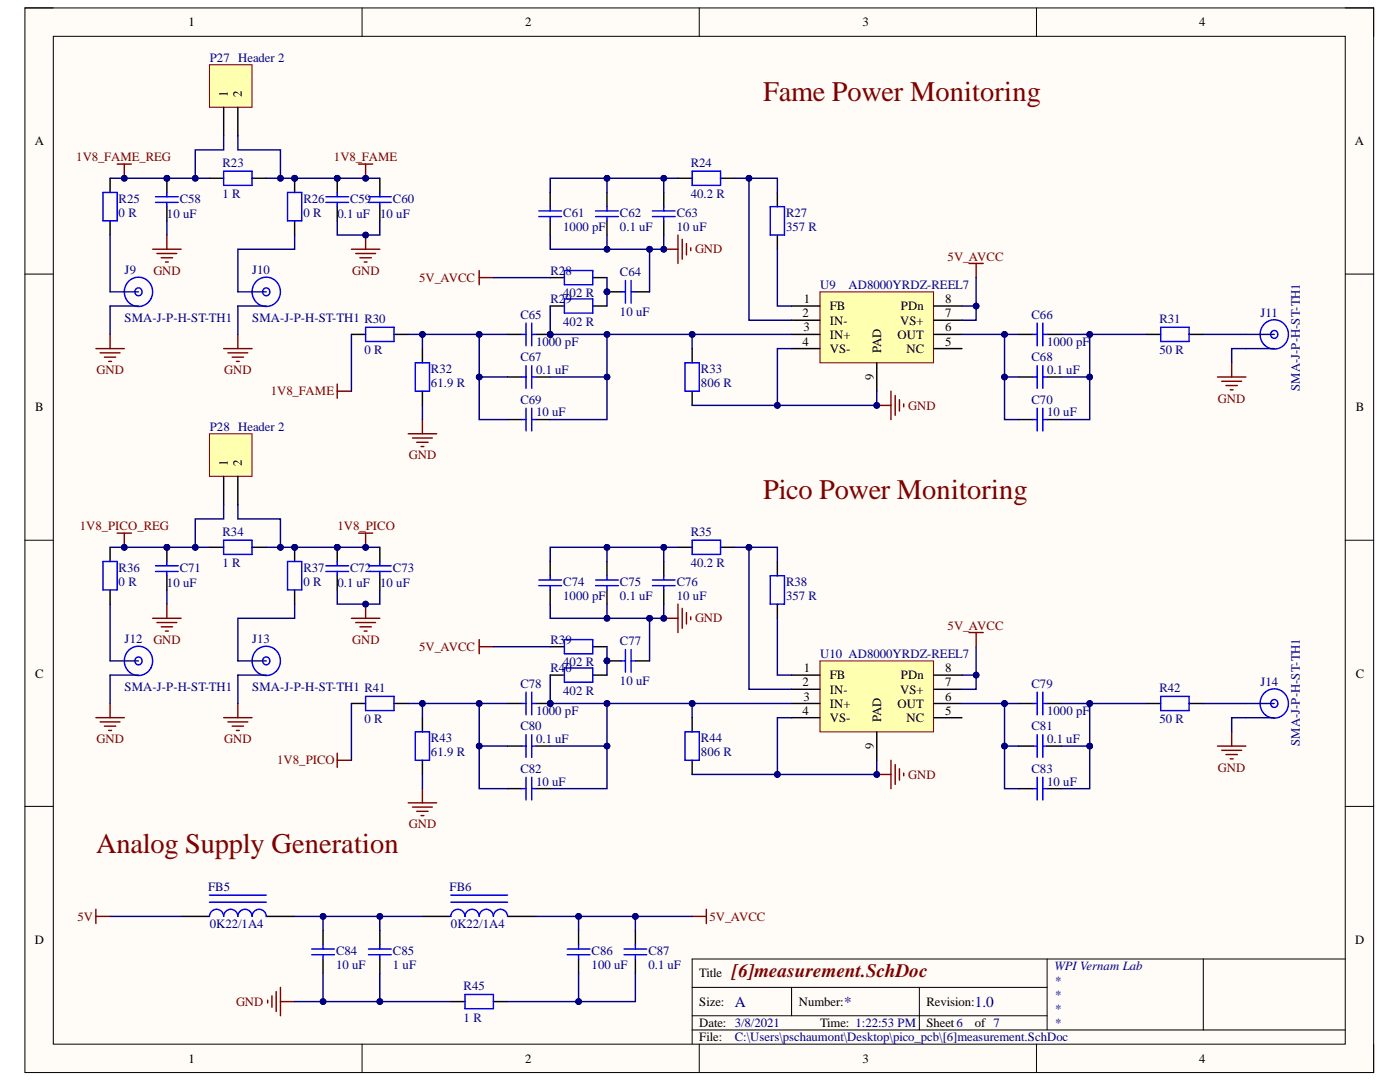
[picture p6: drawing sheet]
<svg xmlns="http://www.w3.org/2000/svg" width="279mm" height="216mm" viewBox="0 0 279 216" stroke-linecap="round" stroke-linejoin="round" font-family="sans-serif">
<defs><g id="words">
<g font-size="5.7" fill="#800000">
<text x="152.3" y="20.2">Fame Power Monitoring</text>
<text x="152.3" y="99.5">Pico Power Monitoring</text>
<text x="19.2" y="170.3">Analog Supply Generation</text>
</g>
<text font-size="3.8" fill="#800000" x="146.1" y="195">[6]measurement.SchDoc</text>
<g font-size="3" fill="#000080">
<text x="146.7" y="200.9">A</text>
<text x="168.5" y="200.9">*</text>
<text x="194.5" y="200.9">1.0</text>
</g>
<g font-size="2.5">
<text x="37.6" y="5.2">1</text>
<text x="104.8" y="5.2">2</text>
<text x="172.1" y="5.2">3</text>
<text x="239.3" y="5.2">4</text>
<text x="45.5" y="19.4" transform="rotate(-90 45.5 19.4)">1</text>
<text x="48.3" y="19.4" transform="rotate(-90 48.3 19.4)">2</text>
<text x="6.9" y="29">A</text>
<text x="270.4" y="29">A</text>
<text x="160.2" y="63.3">2</text>
<text x="160.4" y="60.4">1</text>
<text x="165.6" y="61.9">FB</text>
<text x="165.6" y="64.8">IN-</text>
<text x="179.6" y="64.8">VS+</text>
<text x="179.8" y="61.9">PDn</text>
<text x="188.6" y="63.3">7</text>
<text x="188.6" y="60.4">8</text>
<text x="160.2" y="69">4</text>
<text x="160.4" y="66.1">3</text>
<text x="165.6" y="67.6">IN+</text>
<text x="165.6" y="70.4">VS-</text>
<text x="175.8" y="70.4" transform="rotate(-90 175.8 70.4)">PAD</text>
<text x="179.1" y="67.6">OUT</text>
<text x="180.9" y="70.4">NC</text>
<text x="188.6" y="69">5</text>
<text x="188.6" y="66.1">6</text>
<text x="174.4" y="75.8" transform="rotate(-90 174.4 75.8)">9</text>
<text x="7" y="82.1">B</text>
<text x="270.6" y="82.1">B</text>
<text x="45.5" y="93.1" transform="rotate(-90 45.5 93.1)">1</text>
<text x="48.3" y="93.1" transform="rotate(-90 48.3 93.1)">2</text>
<text x="7" y="135.2">C</text>
<text x="160.2" y="137">2</text>
<text x="160.4" y="134.2">1</text>
<text x="165.6" y="135.5">FB</text>
<text x="179.8" y="135.5">PDn</text>
<text x="188.6" y="137">7</text>
<text x="188.6" y="134.2">8</text>
<text x="270.6" y="135.2">C</text>
<text x="160.2" y="142.6">4</text>
<text x="160.4" y="139.8">3</text>
<text x="165.6" y="138.4">IN-</text>
<text x="165.6" y="141.2">IN+</text>
<text x="179.1" y="141.2">OUT</text>
<text x="179.6" y="138.4">VS+</text>
<text x="188.6" y="142.6">5</text>
<text x="188.6" y="139.8">6</text>
<text x="165.6" y="144.1">VS-</text>
<text x="174.4" y="149.5" transform="rotate(-90 174.4 149.5)">9</text>
<text x="175.8" y="144.1" transform="rotate(-90 175.8 144.1)">PAD</text>
<text x="180.9" y="144.1">NC</text>
<text x="6.9" y="188.3">D</text>
<text x="270.5" y="188.3">D</text>
<text x="139.5" y="195">Title</text>
<text x="139.5" y="200.7">Size:</text>
<text x="159.4" y="200.7">Number:</text>
<text x="184.9" y="200.7">Revision:</text>
<text x="139.5" y="204.9">Date: 3/8/2021</text>
<text x="139.5" y="207.8">File:</text>
<text x="163.7" y="204.9">Time: 1:22:53 PM</text>
<text x="184.9" y="204.9">Sheet6</text>
<text x="194.5" y="204.9">of 7</text>
<text x="37.6" y="212">1</text>
<text x="104.8" y="212">2</text>
<text x="172.1" y="212">3</text>
<text x="239.3" y="212">4</text>
</g>
<g font-size="2.5" fill="#000080">
<text x="41.9" y="12.3">P27 Header 2</text>
<text x="44.4" y="33.3">R23</text>
<text x="137.9" y="33.3">R24</text>
<text x="23.7" y="40.4">R25</text>
<text x="35.9" y="40.4">C58</text>
<text x="44.4" y="39.6">1 R</text>
<text x="60.6" y="40.4">R26</text>
<text x="69.9" y="40.4">C59</text>
<text x="78.4" y="40.4">C60</text>
<text x="137.9" y="39.6">40.2 R</text>
<text x="23.7" y="43.2">0 R</text>
<text x="33.3" y="43.5">10 uF</text>
<text x="60.6" y="43.2">0 R</text>
<text x="67.3" y="43.5">0.1 uF</text>
<text x="75.9" y="43.5">10 uF</text>
<text x="112.4" y="46.1">1000 pF</text>
<text x="112.4" y="43.2">C61</text>
<text x="123.7" y="46.1">0.1 uF</text>
<text x="123.7" y="43.2">C62</text>
<text x="135.1" y="46.1">10 uF</text>
<text x="135.1" y="43.2">C63</text>
<text x="156.9" y="46.1">357 R</text>
<text x="156.9" y="43.2">R27</text>
<text x="24.9" y="54.7">J9</text>
<text x="50.3" y="54.7">J10</text>
<text x="109.9" y="54.8">R28</text>
<text x="112.4" y="59.3">402 R</text>
<text x="123.7" y="55.1">C64</text>
<text x="163.7" y="57.7">U9</text>
<text x="169.3" y="57.7">AD8000YRDZ-REEL7</text>
<text x="24.9" y="64.2">SMA-J-P-H-ST-TH1</text>
<text x="50.3" y="64.2">SMA-J-P-H-ST-TH1 R30</text>
<text x="103.9" y="63.6">C65</text>
<text x="109.9" y="60.4">R29</text>
<text x="112.4" y="65">402 R</text>
<text x="123.7" y="63.1">10 uF</text>
<text x="205.9" y="63.6">C66</text>
<text x="231.4" y="64.4">R31</text>
<text x="251.5" y="63.2">J11</text>
<text x="72.7" y="70.7">0 R</text>
<text x="107" y="69">1000 pF</text>
<text x="209" y="69">1000 pF</text>
<text x="231.4" y="70.7">50 R</text>
<text x="86" y="77.2">61.9 R</text>
<text x="86" y="74.4">R32</text>
<text x="103.9" y="72.1">C67</text>
<text x="107" y="74.7">0.1 uF</text>
<text x="139.9" y="77.2">806 R</text>
<text x="139.9" y="74.4">R33</text>
<text x="205.9" y="72.1">C68</text>
<text x="209" y="74.7">0.1 uF</text>
<text x="103.9" y="80.6">C69</text>
<text x="107" y="83.1">10 uF</text>
<text x="205.9" y="80.6">C70</text>
<text x="209" y="83.1">10 uF</text>
<text x="259.4" y="78" transform="rotate(-90 259.4 78)">SMA-J-P-H-ST-TH1</text>
<text x="41.9" y="86">P28 Header 2</text>
<text x="44.4" y="106.9">R34</text>
<text x="137.9" y="106.9">R35</text>
<text x="44.4" y="113.2">1 R</text>
<text x="137.9" y="113.2">40.2 R</text>
<text x="23.7" y="116.8">0 R</text>
<text x="23.7" y="114.1">R36</text>
<text x="33.3" y="117.2">10 uF</text>
<text x="35.9" y="114.1">C71</text>
<text x="60.6" y="116.8">0 R</text>
<text x="60.6" y="114.1">R37</text>
<text x="67.3" y="117.2">0.1 uF</text>
<text x="69.9" y="114.1">C72</text>
<text x="75.9" y="117.2">10 uF</text>
<text x="78.4" y="114.1">C73</text>
<text x="112.4" y="119.7">1000 pF</text>
<text x="112.4" y="116.8">C74</text>
<text x="123.7" y="119.7">0.1 uF</text>
<text x="123.7" y="116.8">C75</text>
<text x="135.1" y="119.7">10 uF</text>
<text x="135.1" y="116.8">C76</text>
<text x="156.9" y="119.7">357 R</text>
<text x="156.9" y="116.8">R38</text>
<text x="24.9" y="128.3">J12</text>
<text x="50.3" y="128.3">J13</text>
<text x="109.9" y="128.5">R39</text>
<text x="123.7" y="128.8">C77</text>
<text x="163.7" y="131.3">U10 AD8000YRDZ-REEL7</text>
<text x="24.9" y="137.8">SMA-J-P-H-ST-TH1</text>
<text x="50.3" y="137.8">SMA-J-P-H-ST-TH1 R41</text>
<text x="103.9" y="137.2">C78</text>
<text x="109.9" y="134.2">R40</text>
<text x="112.4" y="133">402 R</text>
<text x="123.7" y="136.7">10 uF</text>
<text x="205.9" y="137.2">C79</text>
<text x="251.5" y="136.9">J14</text>
<text x="107" y="142.6">1000 pF</text>
<text x="112.4" y="138.7">402 R</text>
<text x="209" y="142.6">1000 pF</text>
<text x="231.4" y="138.1">R42</text>
<text x="72.7" y="144.3">0 R</text>
<text x="86" y="148">R43</text>
<text x="103.9" y="145.8">C80</text>
<text x="107" y="148.3">0.1 uF</text>
<text x="139.9" y="148">R44</text>
<text x="205.9" y="145.8">C81</text>
<text x="209" y="148.3">0.1 uF</text>
<text x="231.4" y="144.3">50 R</text>
<text x="259.4" y="148.9" transform="rotate(-90 259.4 148.9)">SMA-J-P-H-ST-TH1</text>
<text x="86" y="150.8">61.9 R</text>
<text x="103.9" y="154.2">C82</text>
<text x="139.9" y="150.8">806 R</text>
<text x="205.9" y="154.2">C83</text>
<text x="107" y="156.8">10 uF</text>
<text x="209" y="156.8">10 uF</text>
<text x="41.5" y="177.7">FB5</text>
<text x="89.7" y="177.7">FB6</text>
<text x="41.9" y="185.2">0K22/1A4</text>
<text x="90" y="185.2">0K22/1A4</text>
<text x="67.1" y="190.5">C84</text>
<text x="78.4" y="190.5">C85</text>
<text x="118.1" y="190.5">C86</text>
<text x="129.4" y="190.5">C87</text>
<text x="67.1" y="193.4">10 uF</text>
<text x="78.4" y="193.4">1 uF</text>
<text x="92.5" y="197.6">R45</text>
<text x="118.1" y="193.4">100 uF</text>
<text x="129.4" y="193.4">0.1 uF</text>
<text x="210.4" y="193.6">WPI Vernam Lab</text>
<text x="210.4" y="196.5">*</text>
<text x="92.5" y="203.8">1 R</text>
<text x="210.4" y="199.3">*</text>
<text x="210.4" y="202.1">*</text>
<text x="146.7" y="207.8">C:\Users\pschaumont\Desktop\pico_pcb\[6]measurement.SchDoc</text>
<text x="210.4" y="204.9">*</text>
</g>
<g font-size="2.5" fill="#800000">
<text x="15.2" y="32.1">1V8_FAME_REG</text>
<text x="66.6" y="32.1">1V8_FAME</text>
<text x="138.7" y="50.6">GND</text>
<text x="189.1" y="52">5V_AVCC</text>
<text x="30.6" y="54.8">GND</text>
<text x="70.3" y="54.8">GND</text>
<text x="83.6" y="56.2">5V_AVCC</text>
<text x="19.3" y="74.7">GND</text>
<text x="44.7" y="74.7">GND</text>
<text x="54" y="78.9">1V8_FAME</text>
<text x="181.2" y="81.8">GND</text>
<text x="243.1" y="80.3">GND</text>
<text x="81.6" y="91.6">GND</text>
<text x="15.9" y="105.8">1V8_PICO_REG</text>
<text x="67.3" y="105.8">1V8_PICO</text>
<text x="138.7" y="124.2">GND</text>
<text x="189.1" y="125.6">5V_AVCC</text>
<text x="30.6" y="128.5">GND</text>
<text x="70.3" y="128.5">GND</text>
<text x="83.6" y="129.9">5V_AVCC</text>
<text x="19.3" y="148.3">GND</text>
<text x="44.7" y="148.3">GND</text>
<text x="55.3" y="152.5">1V8_PICO</text>
<text x="181.2" y="155.4">GND</text>
<text x="243.1" y="154">GND</text>
<text x="81.6" y="165.3">GND</text>
<text x="15.5" y="183.7">5V</text>
<text x="141.6" y="183.7">5V_AVCC</text>
<text x="47.1" y="200.7">GND</text>
</g>
</g></defs>
<path d="M5 1.6h269.1v212.4h-269.1z" fill-rule="evenodd" fill="#fffcf8"/>
<path d="M5 1.6h269.1v212.4h-269.1z" fill="none" stroke="#000" stroke-width=".2"/>
<path d="M10.6 7.2h257.9v201.2h-257.9z" fill-rule="evenodd" fill="#fffcf8"/>
<g fill="none" stroke="#000" stroke-width=".2">
<path d="M5 1.6h5.6M10.6 7.2h257.9v201.2h-257.9zM72.3 1.6v5.6M139.5 1.6v5.6M206.9 1.6v5.6M268.5 1.6h5.6v5.6M5 54.7h5.6M268.5 54.7h5.6M5 107.8h5.6M268.5 107.8h5.6M5 160.9h5.6M268.5 160.9h5.6"/>
<path d="M138.1 197h70.9M158 197v5.7M183.5 197v8.5M209 191.4v14.1M240.1 191.4v14.1M268.5 191.4h-130.4v17M72.3 208.4v5.6M138.1 205.5h130.4M138.1 202.7h70.9M139.5 208.4v5.6M206.9 208.4v5.6M274.1 208.4v5.6"/>
</g>
<path d="M163.6 58.2h22.7v14.2h-22.7z" fill-rule="evenodd" fill="#ffffb0"/>
<path d="M163.6 58.2h22.7v14.2h-22.7z" fill="none" stroke="#800000" stroke-width=".2"/>
<g fill="none" stroke="#000" stroke-width=".29">
<path d="M41.8 35.6h2.8M50.3 35.6h2.8M109.8 38.4v2.8M121.1 38.4v2.8M132.5 38.4v2.8M135.3 35.6h2.8M143.8 35.6h2.8M155.1 38.4v2.8M109.8 55.4h2.8M109.8 44.1v2.8M118.3 55.4h2.8M121.1 44.1v2.8"/>
<path d="M132.5 44.1v2.8M155.1 46.9v2.8M84.3 69.6v2.8M84.3 78.1v2.8M109.8 61.1h2.8M118.3 61.1h2.8M138.1 69.6v2.8M138.1 78.1v2.8M158 61.1h5.6M158 63.9h5.6M158 66.7h5.6M158 69.6h5.6"/>
<path d="M175 72.4v5.7M186.3 61.1h5.7M186.3 63.9h5.7M186.3 66.7h5.7M186.3 69.6h5.7M36.1 182.9h5.7M53.1 182.9h5.7M64.5 185.7v2.8M64.5 191.4v2.8M75.8 185.7v2.8M75.8 191.4v2.8M84.3 182.9h5.7"/>
<path d="M90 199.9h2.8M98.5 199.9h2.8M101.3 182.9h5.7M115.5 185.7v2.8M115.5 191.4v2.8M126.8 185.7v2.8M126.8 191.4v2.8"/>
</g>
<g fill="none" stroke="#00f" stroke-width=".29">
<path d="M44.6 34.2h5.7v2.8h-5.7zM138.1 34.2h5.7v2.8h-5.7zM107.5 42.1h4.6M107.5 43.2h4.6M109.8 41.2v.9M109.8 43.2v.9M112.6 54h5.7v2.8h-5.7zM112.6 59.6h5.7v2.9h-5.7zM118.9 42.1h4.5M118.9 43.2h4.5M121.1 41.2v.9M121.1 43.2v.9"/>
<path d="M130.2 42.1h4.5M130.2 43.2h4.5M132.5 41.2v.9M132.5 43.2v.9M153.7 41.2h2.9v5.7h-2.9zM82.9 72.4h2.8v5.7h-2.8zM136.7 72.4h2.8v5.7h-2.8zM41.8 178.6h11.3M90 178.6h11.3M41.8 182.9a1.42 1.42 0 0 1 1.4-1.5 1.42 1.42 0 0 1 1.4 1.5 1.42 1.42 0 0 1 1.5-1.5 1.42 1.42 0 0 1 1.4 1.5 1.42 1.42 0 0 1 1.4-1.5 1.42 1.42 0 0 1 1.4 1.5 1.42 1.42 0 0 1 1.4-1.5 1.42 1.42 0 0 1 1.4 1.5M41.8 180h11.3M62.2 189.4h4.5"/>
<path d="M62.2 190.5h4.5M64.5 188.5v.9M64.5 190.5v.9M73.5 189.4h4.6M73.5 190.5h4.6M75.8 188.5v.9M75.8 190.5v.9M90 182.9a1.42 1.42 0 0 1 1.4-1.5 1.42 1.42 0 0 1 1.4 1.5 1.42 1.42 0 0 1 1.4-1.5 1.42 1.42 0 0 1 1.4 1.5 1.42 1.42 0 0 1 1.5-1.5 1.42 1.42 0 0 1 1.4 1.5 1.42 1.42 0 0 1 1.4-1.5 1.42 1.42 0 0 1 1.4 1.5M90 180h11.3M92.8 198.4h5.7v2.9h-5.7zM113.2 189.4h4.5M113.2 190.5h4.5"/>
<path d="M115.5 188.5v.9M115.5 190.5v.9M124.5 189.4h4.6M124.5 190.5h4.6M126.8 188.5v.9M126.8 190.5v.9"/>
</g>
<g fill="none" stroke="#800000" stroke-width=".29">
<path d="M132.5 49.7h2.8M135.3 46.9v5.7M136.2 47.8v3.9M137 48.6v2.3M137.9 49.5v.5M19.1 181.4v2.9M19.1 182.9h2.9M53.4 199.6v.5M54.3 198.7v2.3M55.1 197.9v3.9M56 197v5.7M56 199.9h2.8"/>
<path d="M138.1 182.9h2.9M141 181.4v2.9"/>
</g>
<circle cx="132.5" cy="49.7" r=".57" fill="#000080"/>
<circle cx="132.5" cy="49.7" r=".57" fill="none" stroke="#000080" stroke-width=".2"/>
<path d="M177.8 78.1v5.6M178.7 78.9v4M179.5 79.8v2.2M175 80.9h2.8M180.4 80.6v.6" fill="none" stroke="#800000" stroke-width=".29"/>
<circle cx="175" cy="80.9" r=".57" fill="#000080"/>
<circle cx="175" cy="80.9" r=".57" fill="none" stroke="#000080" stroke-width=".2"/>
<circle cx="121.1" cy="58.2" r=".57" fill="#000080"/>
<circle cx="121.1" cy="58.2" r=".57" fill="none" stroke="#000080" stroke-width=".2"/>
<path d="M121.1 58.2h2.9M126.8 58.2h2.8" fill="none" stroke="#000" stroke-width=".29"/>
<circle cx="121.1" cy="58.2" r=".57" fill="#000080"/>
<circle cx="121.1" cy="58.2" r=".57" fill="none" stroke="#000080" stroke-width=".2"/>
<path d="M124 58.2h.8M124.8 56v4.5M126 56v4.5M126 58.2h.8" fill="none" stroke="#00f" stroke-width=".29"/>
<circle cx="109.8" cy="66.7" r=".57" fill="#000080"/>
<circle cx="109.8" cy="66.7" r=".57" fill="none" stroke="#000080" stroke-width=".2"/>
<path d="M107 66.7h2.8" fill="none" stroke="#000" stroke-width=".29"/>
<circle cx="109.8" cy="66.7" r=".57" fill="#000080"/>
<circle cx="109.8" cy="66.7" r=".57" fill="none" stroke="#000080" stroke-width=".2"/>
<g fill="none" stroke="#000" stroke-width=".29">
<path d="M70.1 66.7h2.9M78.6 66.7h2.9M101.3 66.7h2.8M101.3 75.2h2.8M107 75.2h2.8M203.3 66.7h2.8M203.3 75.2h2.8M209 66.7h2.8M209 75.2h2.8M228.8 66.7h2.8M237.3 66.7h2.8M101.3 83.7h2.8"/>
<path d="M107 83.7h2.8M203.3 83.7h2.8M209 83.7h2.8"/>
</g>
<g fill="none" stroke="#00f" stroke-width=".29">
<path d="M73 65.3h5.6v2.8h-5.6zM104.1 66.7h.9M104.1 75.2h.9M105 64.5v4.5M105 73v4.5M106.1 64.5v4.5M106.1 73v4.5M106.1 66.7h.9M106.1 75.2h.9M206.1 66.7h.9M206.1 75.2h.9M207 64.5v4.5"/>
<path d="M207 73v4.5M208.1 66.7h.9M208.1 75.2h.9M208.1 64.5v4.5M208.1 73v4.5M231.6 65.3h5.7v2.8h-5.7zM104.1 83.7h.9M105 81.5v4.5M106.1 81.5v4.5M106.1 83.7h.9M206.1 83.7h.9M207 81.5v4.5"/>
<path d="M208.1 83.7h.9M208.1 81.5v4.5"/>
</g>
<path d="M193.4 52.6h2.8M194.8 52.6v2.8M67.3 76.6v2.9M67.3 78.1h2.8M81.5 86.6h5.6M82.3 87.4h4M83.2 88.3h2.2M84 89.1h.6M84.3 83.7v2.9" fill="none" stroke="#800000" stroke-width=".29"/>
<path d="M41.8 12.9h8.5v8.5h-8.5z" fill-rule="evenodd" fill="#ffffb0"/>
<path d="M41.8 12.9h8.5v8.5h-8.5z" fill="none" stroke="#800000" stroke-width=".2"/>
<path d="M44.6 21.4v5.7M47.5 21.4v5.7" fill="none" stroke="#000" stroke-width=".29"/>
<circle cx="67.3" cy="35.6" r=".57" fill="#000080"/>
<circle cx="67.3" cy="35.6" r=".57" fill="none" stroke="#000080" stroke-width=".2"/>
<path d="M67.3 35.6v2.8" fill="none" stroke="#000" stroke-width=".29"/>
<circle cx="67.3" cy="35.6" r=".57" fill="#000080"/>
<circle cx="67.3" cy="35.6" r=".57" fill="none" stroke="#000080" stroke-width=".2"/>
<path d="M75.8 35.6v2.8M67.3 41.2v2.9M75.8 41.2v2.9" fill="none" stroke="#000" stroke-width=".29"/>
<path d="M65 39.3h4.6M67.3 38.4v.9M73.5 39.3h4.6M75.8 38.4v.9M65 40.4h4.6M67.3 40.4v.8M73.5 40.4h4.6M75.8 40.4v.8" fill="none" stroke="#00f" stroke-width=".29"/>
<path d="M95.6 54v2.8M95.6 55.4h2.9" fill="none" stroke="#800000" stroke-width=".29"/>
<circle cx="58.8" cy="35.6" r=".57" fill="#000080"/>
<circle cx="58.8" cy="35.6" r=".57" fill="none" stroke="#000080" stroke-width=".2"/>
<path d="M58.8 35.6v2.8" fill="none" stroke="#000" stroke-width=".29"/>
<circle cx="58.8" cy="35.6" r=".57" fill="#000080"/>
<circle cx="58.8" cy="35.6" r=".57" fill="none" stroke="#000080" stroke-width=".2"/>
<path d="M58.8 44.1v2.8" fill="none" stroke="#000" stroke-width=".29"/>
<path d="M57.4 38.4h2.8v5.7h-2.8z" fill="none" stroke="#00f" stroke-width=".29"/>
<path d="M70.1 49.7h5.7M71 50.6h3.9M71.8 51.4h2.3M72.7 52.3h.6M73 46.9v2.8" fill="none" stroke="#800000" stroke-width=".29"/>
<circle cx="73" cy="46.9" r=".57" fill="#000080"/>
<circle cx="73" cy="46.9" r=".57" fill="none" stroke="#000080" stroke-width=".2"/>
<circle cx="33.3" cy="35.6" r=".57" fill="#000080"/>
<circle cx="33.3" cy="35.6" r=".57" fill="none" stroke="#000080" stroke-width=".2"/>
<path d="M33.3 35.6v2.8" fill="none" stroke="#000" stroke-width=".29"/>
<circle cx="33.3" cy="35.6" r=".57" fill="#000080"/>
<circle cx="33.3" cy="35.6" r=".57" fill="none" stroke="#000080" stroke-width=".2"/>
<path d="M22 35.6v2.8M22 44.1v2.8M33.3 41.2v2.9" fill="none" stroke="#000" stroke-width=".29"/>
<path d="M20.6 38.4h2.8v5.7h-2.8zM31 39.3h4.6M33.3 38.4v.9M28.3 58.5a.76 .76 0 0 0-.5-1 .76 .76 0 0 0-1 .6 .76 .76 0 0 0 .6 .9 .7 .7 0 0 0 .9-.4M30.1 59.7a2.89 2.89 0 0 0-.9-3.9 2.89 2.89 0 0 0-3.9 .7 2.89 2.89 0 0 0 .4 3.9 2.77 2.77 0 0 0 4.4-.7M31 40.4h4.6M33.3 40.4v.8M53.8 58.5a.76 .76 0 0 0-.5-1 .76 .76 0 0 0-.9 .6 .76 .76 0 0 0 .5 .9 .7 .7 0 0 0 .9-.4M55.6 59.7a2.88 2.88 0 0 0-.9-3.9 2.88 2.88 0 0 0-3.9 .7 2.88 2.88 0 0 0 .4 3.9 2.77 2.77 0 0 0 4.4-.7" fill="none" stroke="#00f" stroke-width=".29"/>
<g fill="none" stroke="#800000" stroke-width=".29">
<path d="M71.6 32.7h2.8M73 32.7v2.9M30.5 49.7h5.6M31.3 50.6h4M32.2 51.4h2.2M33 52.3h.6M33.3 46.9v2.8M19.1 69.6h5.7M20 70.4h4M20.8 71.3h2.3M21.7 72.1h.6M22 66.7v2.9"/>
<path d="M44.6 69.6h5.7M45.5 70.4h4M46.3 71.3h2.3M47.2 72.1h.6M47.5 66.7v2.9"/>
</g>
<path d="M22 58.2h5.6M47.5 58.2h5.6M22 61.1h5.6M47.5 61.1h5.6" fill="none" stroke="#11037f" stroke-width=".29"/>
<circle cx="73" cy="35.6" r=".57" fill="#000080"/>
<circle cx="73" cy="35.6" r=".57" fill="none" stroke="#000080" stroke-width=".2"/>
<path d="M23.4 32.7h2.8M24.8 32.7v2.9" fill="none" stroke="#800000" stroke-width=".29"/>
<circle cx="24.8" cy="35.6" r=".57" fill="#000080"/>
<circle cx="24.8" cy="35.6" r=".57" fill="none" stroke="#000080" stroke-width=".2"/>
<path d="M255 66.9a.76 .76 0 0 0-.5-.9 .76 .76 0 0 0-1 .6 .76 .76 0 0 0 .6 .9 .71 .71 0 0 0 .9-.4M256.8 68.2a2.89 2.89 0 0 0-.9-3.9 2.89 2.89 0 0 0-3.9 .7 2.89 2.89 0 0 0 .4 3.9 2.78 2.78 0 0 0 4.3-.7" fill="none" stroke="#00f" stroke-width=".29"/>
<path d="M248.6 66.7h5.7M248.6 69.6h5.7" fill="none" stroke="#11037f" stroke-width=".29"/>
<path d="M243 75.2h5.6M243.8 76.1h4M244.7 76.9h2.2M245.5 77.8h.6M245.8 72.4v2.8" fill="none" stroke="#800000" stroke-width=".29"/>
<path d="M163.6 131.9h22.7v14.1h-22.7z" fill-rule="evenodd" fill="#ffffb0"/>
<path d="M163.6 131.9h22.7v14.1h-22.7z" fill="none" stroke="#800000" stroke-width=".2"/>
<g fill="none" stroke="#000" stroke-width=".29">
<path d="M41.8 109.2h2.8M50.3 109.2h2.8M109.8 112v2.9M109.8 117.7v2.8M121.1 112v2.9M121.1 117.7v2.8M132.5 112v2.9M132.5 117.7v2.8M135.3 109.2h2.8M143.8 109.2h2.8M155.1 112v2.9M109.8 134.7h2.8"/>
<path d="M109.8 129h2.8M118.3 134.7h2.8M118.3 129h2.8M155.1 120.5v2.9M158 134.7h5.6M158 137.5h5.6M186.3 134.7h5.7M186.3 137.5h5.7M84.3 143.2v2.8M84.3 151.7v2.8M138.1 143.2v2.8M138.1 151.7v2.8"/>
<path d="M158 140.4h5.6M158 143.2h5.6M175 146v5.7M186.3 143.2h5.7M186.3 140.4h5.7"/>
</g>
<g fill="none" stroke="#00f" stroke-width=".29">
<path d="M44.6 107.8h5.7v2.8h-5.7zM107.5 115.7h4.6M107.5 116.9h4.6M109.8 114.9v.8M109.8 116.9v.8M118.9 115.7h4.5M118.9 116.9h4.5M121.1 114.9v.8M121.1 116.9v.8M130.2 115.7h4.5M130.2 116.9h4.5M132.5 114.9v.8"/>
<path d="M132.5 116.9v.8M138.1 107.8h5.7v2.8h-5.7zM153.7 114.9h2.9v5.6h-2.9zM112.6 127.6h5.7v2.9h-5.7zM112.6 133.3h5.7v2.8h-5.7zM82.9 146h2.8v5.7h-2.8zM136.7 146h2.8v5.7h-2.8z"/>
</g>
<path d="M132.5 123.4h2.8M135.3 120.5v5.7M136.2 121.4v4M137 122.2v2.3M137.9 123.1v.6" fill="none" stroke="#800000" stroke-width=".29"/>
<circle cx="132.5" cy="123.4" r=".57" fill="#000080"/>
<circle cx="132.5" cy="123.4" r=".57" fill="none" stroke="#000080" stroke-width=".2"/>
<path d="M175 154.5h2.8M177.8 151.7v5.7M178.7 152.6v3.9M179.5 153.4v2.3M180.4 154.3v.5" fill="none" stroke="#800000" stroke-width=".29"/>
<circle cx="175" cy="154.5" r=".57" fill="#000080"/>
<circle cx="175" cy="154.5" r=".57" fill="none" stroke="#000080" stroke-width=".2"/>
<circle cx="121.1" cy="131.9" r=".57" fill="#000080"/>
<circle cx="121.1" cy="131.9" r=".57" fill="none" stroke="#000080" stroke-width=".2"/>
<path d="M121.1 131.9h2.9M126.8 131.9h2.8" fill="none" stroke="#000" stroke-width=".29"/>
<circle cx="121.1" cy="131.9" r=".57" fill="#000080"/>
<circle cx="121.1" cy="131.9" r=".57" fill="none" stroke="#000080" stroke-width=".2"/>
<path d="M124 131.9h.8M124.8 129.6v4.5M126 129.6v4.5M126 131.9h.8" fill="none" stroke="#00f" stroke-width=".29"/>
<circle cx="109.8" cy="140.4" r=".57" fill="#000080"/>
<circle cx="109.8" cy="140.4" r=".57" fill="none" stroke="#000080" stroke-width=".2"/>
<path d="M107 140.4h2.8" fill="none" stroke="#000" stroke-width=".29"/>
<circle cx="109.8" cy="140.4" r=".57" fill="#000080"/>
<circle cx="109.8" cy="140.4" r=".57" fill="none" stroke="#000080" stroke-width=".2"/>
<g fill="none" stroke="#000" stroke-width=".29">
<path d="M70.1 140.4h2.9M78.6 140.4h2.9M101.3 140.4h2.8M101.3 148.9h2.8M101.3 157.4h2.8M107 148.9h2.8M107 157.4h2.8M203.3 148.9h2.8M203.3 157.4h2.8M203.3 140.4h2.8M209 148.9h2.8M209 157.4h2.8"/>
<path d="M209 140.4h2.8M228.8 140.4h2.8M237.3 140.4h2.8"/>
</g>
<g fill="none" stroke="#00f" stroke-width=".29">
<path d="M73 139h5.6v2.8h-5.6zM105 138.1v4.5M106.1 138.1v4.5M207 138.1v4.5M208.1 138.1v4.5M231.6 139h5.7v2.8h-5.7zM104.1 140.4h.9M104.1 148.9h.9M104.1 157.4h.9M105 146.6v4.5M105 155.1v4.5M106.1 146.6v4.5"/>
<path d="M106.1 155.1v4.5M106.1 140.4h.9M106.1 148.9h.9M106.1 157.4h.9M206.1 148.9h.9M206.1 157.4h.9M206.1 140.4h.9M207 146.6v4.5M207 155.1v4.5M208.1 148.9h.9M208.1 157.4h.9M208.1 146.6v4.5"/>
<path d="M208.1 155.1v4.5M208.1 140.4h.9"/>
</g>
<path d="M193.4 126.2h2.8M194.8 126.2v2.8M84.3 157.4v2.8M81.5 160.2h5.6M82.3 161h4M83.2 161.9h2.2M84 162.7h.6" fill="none" stroke="#800000" stroke-width=".29"/>
<path d="M41.8 86.6h8.5v8.4h-8.5z" fill-rule="evenodd" fill="#ffffb0"/>
<path d="M41.8 86.6h8.5v8.4h-8.5z" fill="none" stroke="#800000" stroke-width=".2"/>
<path d="M44.6 95v5.7M47.5 95v5.7" fill="none" stroke="#000" stroke-width=".29"/>
<circle cx="67.3" cy="109.2" r=".57" fill="#000080"/>
<circle cx="67.3" cy="109.2" r=".57" fill="none" stroke="#000080" stroke-width=".2"/>
<path d="M67.3 109.2v2.8" fill="none" stroke="#000" stroke-width=".29"/>
<circle cx="67.3" cy="109.2" r=".57" fill="#000080"/>
<circle cx="67.3" cy="109.2" r=".57" fill="none" stroke="#000080" stroke-width=".2"/>
<path d="M67.3 114.9v2.8M75.8 109.2v2.8M75.8 114.9v2.8" fill="none" stroke="#000" stroke-width=".29"/>
<path d="M65 114h4.6M65 112.9h4.6M67.3 112v.9M67.3 114v.9M73.5 114h4.6M73.5 112.9h4.6M75.8 112v.9M75.8 114v.9" fill="none" stroke="#00f" stroke-width=".29"/>
<path d="M95.6 127.6v2.9M95.6 129h2.9" fill="none" stroke="#800000" stroke-width=".29"/>
<circle cx="58.8" cy="109.2" r=".57" fill="#000080"/>
<circle cx="58.8" cy="109.2" r=".57" fill="none" stroke="#000080" stroke-width=".2"/>
<path d="M58.8 109.2v2.8" fill="none" stroke="#000" stroke-width=".29"/>
<circle cx="58.8" cy="109.2" r=".57" fill="#000080"/>
<circle cx="58.8" cy="109.2" r=".57" fill="none" stroke="#000080" stroke-width=".2"/>
<path d="M58.8 117.7v2.8" fill="none" stroke="#000" stroke-width=".29"/>
<path d="M57.4 112h2.8v5.7h-2.8z" fill="none" stroke="#00f" stroke-width=".29"/>
<path d="M70.1 123.4h5.7M71 124.2h3.9M71.8 125.1h2.3M72.7 125.9h.6M73 120.5v2.9" fill="none" stroke="#800000" stroke-width=".29"/>
<circle cx="73" cy="120.5" r=".57" fill="#000080"/>
<circle cx="73" cy="120.5" r=".57" fill="none" stroke="#000080" stroke-width=".2"/>
<circle cx="33.3" cy="109.2" r=".57" fill="#000080"/>
<circle cx="33.3" cy="109.2" r=".57" fill="none" stroke="#000080" stroke-width=".2"/>
<path d="M33.3 109.2v2.8" fill="none" stroke="#000" stroke-width=".29"/>
<circle cx="33.3" cy="109.2" r=".57" fill="#000080"/>
<circle cx="33.3" cy="109.2" r=".57" fill="none" stroke="#000080" stroke-width=".2"/>
<path d="M22 109.2v2.8M22 117.7v2.8M33.3 114.9v2.8" fill="none" stroke="#000" stroke-width=".29"/>
<path d="M20.6 112h2.8v5.7h-2.8zM31 114h4.6M31 112.9h4.6M33.3 112v.9M33.3 114v.9M28.3 132.1a.76 .76 0 0 0-.5-1 .76 .76 0 0 0-1 .6 .76 .76 0 0 0 .6 .9 .7 .7 0 0 0 .9-.4M30.1 133.3a2.89 2.89 0 0 0-.9-3.9 2.89 2.89 0 0 0-3.9 .7 2.89 2.89 0 0 0 .4 3.9 2.77 2.77 0 0 0 4.4-.6M53.8 132.1a.77 .77 0 0 0-.5-1 .77 .77 0 0 0-1 .6 .77 .77 0 0 0 .6 .9 .7 .7 0 0 0 .9-.4M55.6 133.3a2.88 2.88 0 0 0-.9-3.9 2.88 2.88 0 0 0-3.9 .7 2.88 2.88 0 0 0 .4 3.9 2.77 2.77 0 0 0 4.4-.6" fill="none" stroke="#00f" stroke-width=".29"/>
<g fill="none" stroke="#800000" stroke-width=".29">
<path d="M71.6 106.4h2.8M73 106.4v2.8M30.5 123.4h5.6M31.3 124.2h4M32.2 125.1h2.2M33 125.9h.6M33.3 120.5v2.9M19.1 143.2h5.7M20 144h4M20.8 144.9h2.3M21.7 145.7h.6M22 140.4v2.8"/>
<path d="M44.6 143.2h5.7M45.5 144h4M46.3 144.9h2.3M47.2 145.7h.6M47.5 140.4v2.8"/>
</g>
<path d="M22 131.9h5.6M22 134.7h5.6M47.5 131.9h5.6M47.5 134.7h5.6" fill="none" stroke="#11037f" stroke-width=".29"/>
<circle cx="73" cy="109.2" r=".57" fill="#000080"/>
<circle cx="73" cy="109.2" r=".57" fill="none" stroke="#000080" stroke-width=".2"/>
<path d="M23.4 106.4h2.8M24.8 106.4v2.8" fill="none" stroke="#800000" stroke-width=".29"/>
<circle cx="24.8" cy="109.2" r=".57" fill="#000080"/>
<circle cx="24.8" cy="109.2" r=".57" fill="none" stroke="#000080" stroke-width=".2"/>
<path d="M255 140.6a.76 .76 0 0 0-.5-1 .76 .76 0 0 0-1 .6 .76 .76 0 0 0 .6 .9 .7 .7 0 0 0 .9-.4M256.8 141.8a2.89 2.89 0 0 0-.9-3.9 2.89 2.89 0 0 0-3.9 .7 2.89 2.89 0 0 0 .4 3.9 2.77 2.77 0 0 0 4.3-.6" fill="none" stroke="#00f" stroke-width=".29"/>
<path d="M248.6 140.4h5.7M248.6 143.2h5.7" fill="none" stroke="#11037f" stroke-width=".29"/>
<path d="M67.3 150.3v2.8M67.3 151.7h2.8M243 148.9h5.6M243.8 149.7h4M244.7 150.6h2.2M245.5 151.4h.6M245.8 146v2.9" fill="none" stroke="#800000" stroke-width=".29"/>
<path d="M22 182.9h14.1M58.8 182.9h25.5" fill="none" stroke="#000080" stroke-width=".29"/>
<circle cx="64.5" cy="182.9" r=".56" fill="#000080"/>
<circle cx="64.5" cy="182.9" r=".56" fill="none" stroke="#000080" stroke-width=".2"/>
<circle cx="75.8" cy="182.9" r=".56" fill="#000080"/>
<circle cx="75.8" cy="182.9" r=".56" fill="none" stroke="#000080" stroke-width=".2"/>
<path d="M64.5 182.9v2.8" fill="none" stroke="#000080" stroke-width=".29"/>
<circle cx="64.5" cy="182.9" r=".56" fill="#000080"/>
<circle cx="64.5" cy="182.9" r=".56" fill="none" stroke="#000080" stroke-width=".2"/>
<path d="M75.8 182.9v2.8" fill="none" stroke="#000080" stroke-width=".29"/>
<circle cx="75.8" cy="182.9" r=".56" fill="#000080"/>
<circle cx="75.8" cy="182.9" r=".56" fill="none" stroke="#000080" stroke-width=".2"/>
<path d="M107 182.9h31.1" fill="none" stroke="#000080" stroke-width=".29"/>
<circle cx="115.5" cy="182.9" r=".56" fill="#000080"/>
<circle cx="115.5" cy="182.9" r=".56" fill="none" stroke="#000080" stroke-width=".2"/>
<circle cx="126.8" cy="182.9" r=".56" fill="#000080"/>
<circle cx="126.8" cy="182.9" r=".56" fill="none" stroke="#000080" stroke-width=".2"/>
<path d="M115.5 182.9v2.8" fill="none" stroke="#000080" stroke-width=".29"/>
<circle cx="115.5" cy="182.9" r=".56" fill="#000080"/>
<circle cx="115.5" cy="182.9" r=".56" fill="none" stroke="#000080" stroke-width=".2"/>
<path d="M126.8 182.9v2.8" fill="none" stroke="#000080" stroke-width=".29"/>
<circle cx="126.8" cy="182.9" r=".56" fill="#000080"/>
<circle cx="126.8" cy="182.9" r=".56" fill="none" stroke="#000080" stroke-width=".2"/>
<path d="M58.8 199.9h31.2" fill="none" stroke="#000080" stroke-width=".29"/>
<circle cx="75.8" cy="199.8" r=".56" fill="#000080"/>
<circle cx="75.8" cy="199.8" r=".56" fill="none" stroke="#000080" stroke-width=".2"/>
<circle cx="64.5" cy="199.8" r=".56" fill="#000080"/>
<circle cx="64.5" cy="199.8" r=".56" fill="none" stroke="#000080" stroke-width=".2"/>
<path d="M64.5 194.2v5.7" fill="none" stroke="#000080" stroke-width=".29"/>
<circle cx="64.5" cy="199.8" r=".56" fill="#000080"/>
<circle cx="64.5" cy="199.8" r=".56" fill="none" stroke="#000080" stroke-width=".2"/>
<path d="M75.8 194.2v5.7" fill="none" stroke="#000080" stroke-width=".29"/>
<circle cx="75.8" cy="199.8" r=".56" fill="#000080"/>
<circle cx="75.8" cy="199.8" r=".56" fill="none" stroke="#000080" stroke-width=".2"/>
<path d="M126.8 194.2v5.7h-25.5" fill="none" stroke="#000080" stroke-width=".29"/>
<circle cx="115.5" cy="199.8" r=".56" fill="#000080"/>
<circle cx="115.5" cy="199.8" r=".56" fill="none" stroke="#000080" stroke-width=".2"/>
<path d="M115.5 194.2v5.7" fill="none" stroke="#000080" stroke-width=".29"/>
<circle cx="115.5" cy="199.8" r=".56" fill="#000080"/>
<circle cx="115.5" cy="199.8" r=".56" fill="none" stroke="#000080" stroke-width=".2"/>
<path d="M135.3 35.6h-25.5v2.8M155.1 49.7v11.4h2.9" fill="none" stroke="#000080" stroke-width=".29"/>
<circle cx="132.5" cy="35.6" r=".57" fill="#000080"/>
<circle cx="132.5" cy="35.6" r=".57" fill="none" stroke="#000080" stroke-width=".2"/>
<circle cx="121.1" cy="35.6" r=".57" fill="#000080"/>
<circle cx="121.1" cy="35.6" r=".57" fill="none" stroke="#000080" stroke-width=".2"/>
<path d="M109.8 46.9v2.8h22.7v-2.8" fill="none" stroke="#000080" stroke-width=".29"/>
<circle cx="121.1" cy="49.7" r=".57" fill="#000080"/>
<circle cx="121.1" cy="49.7" r=".57" fill="none" stroke="#000080" stroke-width=".2"/>
<circle cx="129.6" cy="49.7" r=".57" fill="#000080"/>
<circle cx="129.6" cy="49.7" r=".57" fill="none" stroke="#000080" stroke-width=".2"/>
<circle cx="132.5" cy="49.7" r=".57" fill="#000080"/>
<circle cx="132.5" cy="49.7" r=".57" fill="none" stroke="#000080" stroke-width=".2"/>
<path d="M121.1 46.9v2.8" fill="none" stroke="#000080" stroke-width=".29"/>
<circle cx="121.1" cy="49.7" r=".57" fill="#000080"/>
<circle cx="121.1" cy="49.7" r=".57" fill="none" stroke="#000080" stroke-width=".2"/>
<path d="M121.1 35.6v2.8" fill="none" stroke="#000080" stroke-width=".29"/>
<circle cx="121.1" cy="35.6" r=".57" fill="#000080"/>
<circle cx="121.1" cy="35.6" r=".57" fill="none" stroke="#000080" stroke-width=".2"/>
<path d="M132.5 35.6v2.8" fill="none" stroke="#000080" stroke-width=".29"/>
<circle cx="132.5" cy="35.6" r=".57" fill="#000080"/>
<circle cx="132.5" cy="35.6" r=".57" fill="none" stroke="#000080" stroke-width=".2"/>
<path d="M158 69.6h-2.9v11.3h19.9v-2.8" fill="none" stroke="#000080" stroke-width=".29"/>
<circle cx="155.1" cy="80.9" r=".57" fill="#000080"/>
<circle cx="155.1" cy="80.9" r=".57" fill="none" stroke="#000080" stroke-width=".2"/>
<circle cx="175" cy="80.9" r=".57" fill="#000080"/>
<circle cx="175" cy="80.9" r=".57" fill="none" stroke="#000080" stroke-width=".2"/>
<path d="M121.1 55.4v5.7" fill="none" stroke="#000080" stroke-width=".29"/>
<circle cx="121.1" cy="58.2" r=".57" fill="#000080"/>
<circle cx="121.1" cy="58.2" r=".57" fill="none" stroke="#000080" stroke-width=".2"/>
<path d="M149.5 35.6v28.3h8.5" fill="none" stroke="#000080" stroke-width=".29"/>
<circle cx="149.5" cy="35.6" r=".57" fill="#000080"/>
<circle cx="149.5" cy="35.6" r=".57" fill="none" stroke="#000080" stroke-width=".2"/>
<path d="M129.6 49.7v8.5" fill="none" stroke="#000080" stroke-width=".29"/>
<circle cx="129.6" cy="49.7" r=".57" fill="#000080"/>
<circle cx="129.6" cy="49.7" r=".57" fill="none" stroke="#000080" stroke-width=".2"/>
<path d="M98.5 55.4h11.3M109.8 61.1v5.6h48.2" fill="none" stroke="#000080" stroke-width=".29"/>
<circle cx="109.8" cy="66.7" r=".57" fill="#000080"/>
<circle cx="109.8" cy="66.7" r=".57" fill="none" stroke="#000080" stroke-width=".2"/>
<circle cx="121.1" cy="66.7" r=".57" fill="#000080"/>
<circle cx="121.1" cy="66.7" r=".57" fill="none" stroke="#000080" stroke-width=".2"/>
<circle cx="138.1" cy="66.7" r=".57" fill="#000080"/>
<circle cx="138.1" cy="66.7" r=".57" fill="none" stroke="#000080" stroke-width=".2"/>
<path d="M138.1 80.9h17" fill="none" stroke="#000080" stroke-width=".29"/>
<circle cx="155.1" cy="80.9" r=".57" fill="#000080"/>
<circle cx="155.1" cy="80.9" r=".57" fill="none" stroke="#000080" stroke-width=".2"/>
<path d="M138.1 66.7v2.9" fill="none" stroke="#000080" stroke-width=".29"/>
<circle cx="138.1" cy="66.7" r=".57" fill="#000080"/>
<circle cx="138.1" cy="66.7" r=".57" fill="none" stroke="#000080" stroke-width=".2"/>
<path d="M121.1 66.7v17h-11.3" fill="none" stroke="#000080" stroke-width=".29"/>
<circle cx="121.1" cy="75.2" r=".57" fill="#000080"/>
<circle cx="121.1" cy="75.2" r=".57" fill="none" stroke="#000080" stroke-width=".2"/>
<circle cx="121.1" cy="66.7" r=".57" fill="#000080"/>
<circle cx="121.1" cy="66.7" r=".57" fill="none" stroke="#000080" stroke-width=".2"/>
<path d="M109.8 75.2h11.3" fill="none" stroke="#000080" stroke-width=".29"/>
<circle cx="121.1" cy="75.2" r=".57" fill="#000080"/>
<circle cx="121.1" cy="75.2" r=".57" fill="none" stroke="#000080" stroke-width=".2"/>
<path d="M101.3 66.7h-5.7v8.5h5.7" fill="none" stroke="#000080" stroke-width=".29"/>
<circle cx="95.6" cy="75.2" r=".57" fill="#000080"/>
<circle cx="95.6" cy="75.2" r=".57" fill="none" stroke="#000080" stroke-width=".2"/>
<circle cx="95.6" cy="66.7" r=".57" fill="#000080"/>
<circle cx="95.6" cy="66.7" r=".57" fill="none" stroke="#000080" stroke-width=".2"/>
<path d="M95.6 75.2v8.5h5.7" fill="none" stroke="#000080" stroke-width=".29"/>
<circle cx="95.6" cy="75.2" r=".57" fill="#000080"/>
<circle cx="95.6" cy="75.2" r=".57" fill="none" stroke="#000080" stroke-width=".2"/>
<path d="M81.5 66.7h14.1M84.3 80.9v2.8" fill="none" stroke="#000080" stroke-width=".29"/>
<circle cx="95.6" cy="66.7" r=".57" fill="#000080"/>
<circle cx="95.6" cy="66.7" r=".57" fill="none" stroke="#000080" stroke-width=".2"/>
<circle cx="84.3" cy="66.7" r=".57" fill="#000080"/>
<circle cx="84.3" cy="66.7" r=".57" fill="none" stroke="#000080" stroke-width=".2"/>
<path d="M84.3 66.7v2.9" fill="none" stroke="#000080" stroke-width=".29"/>
<circle cx="84.3" cy="66.7" r=".57" fill="#000080"/>
<circle cx="84.3" cy="66.7" r=".57" fill="none" stroke="#000080" stroke-width=".2"/>
<path d="M70.1 66.7v11.4M192 66.7h11.3" fill="none" stroke="#000080" stroke-width=".29"/>
<circle cx="200.5" cy="66.7" r=".57" fill="#000080"/>
<circle cx="200.5" cy="66.7" r=".57" fill="none" stroke="#000080" stroke-width=".2"/>
<path d="M200.5 66.7v17h2.8" fill="none" stroke="#000080" stroke-width=".29"/>
<circle cx="200.5" cy="66.7" r=".57" fill="#000080"/>
<circle cx="200.5" cy="66.7" r=".57" fill="none" stroke="#000080" stroke-width=".2"/>
<circle cx="200.5" cy="75.2" r=".57" fill="#000080"/>
<circle cx="200.5" cy="75.2" r=".57" fill="none" stroke="#000080" stroke-width=".2"/>
<path d="M217.5 66.7v17h-5.7" fill="none" stroke="#000080" stroke-width=".29"/>
<circle cx="217.5" cy="75.2" r=".57" fill="#000080"/>
<circle cx="217.5" cy="75.2" r=".57" fill="none" stroke="#000080" stroke-width=".2"/>
<circle cx="217.5" cy="66.7" r=".57" fill="#000080"/>
<circle cx="217.5" cy="66.7" r=".57" fill="none" stroke="#000080" stroke-width=".2"/>
<path d="M200.5 75.2h2.8" fill="none" stroke="#000080" stroke-width=".29"/>
<circle cx="200.5" cy="75.2" r=".57" fill="#000080"/>
<circle cx="200.5" cy="75.2" r=".57" fill="none" stroke="#000080" stroke-width=".2"/>
<path d="M211.8 75.2h5.7" fill="none" stroke="#000080" stroke-width=".29"/>
<circle cx="217.5" cy="75.2" r=".57" fill="#000080"/>
<circle cx="217.5" cy="75.2" r=".57" fill="none" stroke="#000080" stroke-width=".2"/>
<path d="M194.8 55.4v8.5h-2.8" fill="none" stroke="#000080" stroke-width=".29"/>
<circle cx="194.8" cy="61.1" r=".57" fill="#000080"/>
<circle cx="194.8" cy="61.1" r=".57" fill="none" stroke="#000080" stroke-width=".2"/>
<path d="M192 61.1h2.8" fill="none" stroke="#000080" stroke-width=".29"/>
<circle cx="194.8" cy="61.1" r=".57" fill="#000080"/>
<circle cx="194.8" cy="61.1" r=".57" fill="none" stroke="#000080" stroke-width=".2"/>
<path d="M211.8 66.7h17" fill="none" stroke="#000080" stroke-width=".29"/>
<circle cx="217.5" cy="66.7" r=".57" fill="#000080"/>
<circle cx="217.5" cy="66.7" r=".57" fill="none" stroke="#000080" stroke-width=".2"/>
<path d="M44.6 27.1v2.8h-5.6v5.7h2.8" fill="none" stroke="#000080" stroke-width=".29"/>
<circle cx="39" cy="35.6" r=".57" fill="#000080"/>
<circle cx="39" cy="35.6" r=".57" fill="none" stroke="#000080" stroke-width=".2"/>
<path d="M47.5 27.1v2.8h8.5v5.7h-2.9" fill="none" stroke="#000080" stroke-width=".29"/>
<circle cx="56" cy="35.6" r=".57" fill="#000080"/>
<circle cx="56" cy="35.6" r=".57" fill="none" stroke="#000080" stroke-width=".2"/>
<path d="M56 35.6h19.8" fill="none" stroke="#000080" stroke-width=".29"/>
<circle cx="56" cy="35.6" r=".57" fill="#000080"/>
<circle cx="56" cy="35.6" r=".57" fill="none" stroke="#000080" stroke-width=".2"/>
<circle cx="58.8" cy="35.6" r=".57" fill="#000080"/>
<circle cx="58.8" cy="35.6" r=".57" fill="none" stroke="#000080" stroke-width=".2"/>
<circle cx="67.3" cy="35.6" r=".57" fill="#000080"/>
<circle cx="67.3" cy="35.6" r=".57" fill="none" stroke="#000080" stroke-width=".2"/>
<circle cx="73" cy="35.6" r=".57" fill="#000080"/>
<circle cx="73" cy="35.6" r=".57" fill="none" stroke="#000080" stroke-width=".2"/>
<path d="M67.3 44.1v2.8h8.5v-2.8" fill="none" stroke="#000080" stroke-width=".29"/>
<circle cx="73" cy="46.9" r=".57" fill="#000080"/>
<circle cx="73" cy="46.9" r=".57" fill="none" stroke="#000080" stroke-width=".2"/>
<path d="M22 35.6h17" fill="none" stroke="#000080" stroke-width=".29"/>
<circle cx="39" cy="35.6" r=".57" fill="#000080"/>
<circle cx="39" cy="35.6" r=".57" fill="none" stroke="#000080" stroke-width=".2"/>
<circle cx="33.3" cy="35.6" r=".57" fill="#000080"/>
<circle cx="33.3" cy="35.6" r=".57" fill="none" stroke="#000080" stroke-width=".2"/>
<circle cx="24.8" cy="35.6" r=".57" fill="#000080"/>
<circle cx="24.8" cy="35.6" r=".57" fill="none" stroke="#000080" stroke-width=".2"/>
<path d="M22 46.9v11.3M33.3 44.1v2.8M58.8 46.9v2.8h-11.3v8.5M22 61.1v5.6M47.5 61.1v5.6M240.1 66.7h8.5M248.6 69.6h-2.8v2.8M135.3 109.2h-25.5v2.8M155.1 123.4v11.3h2.9" fill="none" stroke="#000080" stroke-width=".29"/>
<circle cx="132.5" cy="109.2" r=".57" fill="#000080"/>
<circle cx="132.5" cy="109.2" r=".57" fill="none" stroke="#000080" stroke-width=".2"/>
<circle cx="121.1" cy="109.2" r=".57" fill="#000080"/>
<circle cx="121.1" cy="109.2" r=".57" fill="none" stroke="#000080" stroke-width=".2"/>
<path d="M109.8 120.5v2.9h22.7v-2.9" fill="none" stroke="#000080" stroke-width=".29"/>
<circle cx="121.1" cy="123.4" r=".57" fill="#000080"/>
<circle cx="121.1" cy="123.4" r=".57" fill="none" stroke="#000080" stroke-width=".2"/>
<circle cx="129.6" cy="123.4" r=".57" fill="#000080"/>
<circle cx="129.6" cy="123.4" r=".57" fill="none" stroke="#000080" stroke-width=".2"/>
<circle cx="132.5" cy="123.4" r=".57" fill="#000080"/>
<circle cx="132.5" cy="123.4" r=".57" fill="none" stroke="#000080" stroke-width=".2"/>
<path d="M121.1 120.5v2.9" fill="none" stroke="#000080" stroke-width=".29"/>
<circle cx="121.1" cy="123.4" r=".57" fill="#000080"/>
<circle cx="121.1" cy="123.4" r=".57" fill="none" stroke="#000080" stroke-width=".2"/>
<path d="M121.1 109.2v2.8" fill="none" stroke="#000080" stroke-width=".29"/>
<circle cx="121.1" cy="109.2" r=".57" fill="#000080"/>
<circle cx="121.1" cy="109.2" r=".57" fill="none" stroke="#000080" stroke-width=".2"/>
<path d="M132.5 109.2v2.8" fill="none" stroke="#000080" stroke-width=".29"/>
<circle cx="132.5" cy="109.2" r=".57" fill="#000080"/>
<circle cx="132.5" cy="109.2" r=".57" fill="none" stroke="#000080" stroke-width=".2"/>
<path d="M158 143.2h-2.9v11.3h19.9v-2.8" fill="none" stroke="#000080" stroke-width=".29"/>
<circle cx="155.1" cy="154.5" r=".57" fill="#000080"/>
<circle cx="155.1" cy="154.5" r=".57" fill="none" stroke="#000080" stroke-width=".2"/>
<circle cx="175" cy="154.5" r=".57" fill="#000080"/>
<circle cx="175" cy="154.5" r=".57" fill="none" stroke="#000080" stroke-width=".2"/>
<path d="M121.1 129v5.7" fill="none" stroke="#000080" stroke-width=".29"/>
<circle cx="121.1" cy="131.9" r=".57" fill="#000080"/>
<circle cx="121.1" cy="131.9" r=".57" fill="none" stroke="#000080" stroke-width=".2"/>
<path d="M146.6 109.2h8.5v2.8" fill="none" stroke="#000080" stroke-width=".29"/>
<circle cx="149.5" cy="109.2" r=".57" fill="#000080"/>
<circle cx="149.5" cy="109.2" r=".57" fill="none" stroke="#000080" stroke-width=".2"/>
<path d="M149.5 109.2v28.3h8.5" fill="none" stroke="#000080" stroke-width=".29"/>
<circle cx="149.5" cy="109.2" r=".57" fill="#000080"/>
<circle cx="149.5" cy="109.2" r=".57" fill="none" stroke="#000080" stroke-width=".2"/>
<path d="M129.6 123.4v8.5" fill="none" stroke="#000080" stroke-width=".29"/>
<circle cx="129.6" cy="123.4" r=".57" fill="#000080"/>
<circle cx="129.6" cy="123.4" r=".57" fill="none" stroke="#000080" stroke-width=".2"/>
<path d="M98.5 129h11.3M109.8 134.7v5.7h48.2" fill="none" stroke="#000080" stroke-width=".29"/>
<circle cx="109.8" cy="140.4" r=".57" fill="#000080"/>
<circle cx="109.8" cy="140.4" r=".57" fill="none" stroke="#000080" stroke-width=".2"/>
<circle cx="121.1" cy="140.4" r=".57" fill="#000080"/>
<circle cx="121.1" cy="140.4" r=".57" fill="none" stroke="#000080" stroke-width=".2"/>
<circle cx="138.1" cy="140.4" r=".57" fill="#000080"/>
<circle cx="138.1" cy="140.4" r=".57" fill="none" stroke="#000080" stroke-width=".2"/>
<path d="M138.1 154.5h17" fill="none" stroke="#000080" stroke-width=".29"/>
<circle cx="155.1" cy="154.5" r=".57" fill="#000080"/>
<circle cx="155.1" cy="154.5" r=".57" fill="none" stroke="#000080" stroke-width=".2"/>
<path d="M138.1 140.4v2.8" fill="none" stroke="#000080" stroke-width=".29"/>
<circle cx="138.1" cy="140.4" r=".57" fill="#000080"/>
<circle cx="138.1" cy="140.4" r=".57" fill="none" stroke="#000080" stroke-width=".2"/>
<path d="M121.1 140.4v17h-11.3" fill="none" stroke="#000080" stroke-width=".29"/>
<circle cx="121.1" cy="148.9" r=".57" fill="#000080"/>
<circle cx="121.1" cy="148.9" r=".57" fill="none" stroke="#000080" stroke-width=".2"/>
<circle cx="121.1" cy="140.4" r=".57" fill="#000080"/>
<circle cx="121.1" cy="140.4" r=".57" fill="none" stroke="#000080" stroke-width=".2"/>
<path d="M109.8 148.9h11.3" fill="none" stroke="#000080" stroke-width=".29"/>
<circle cx="121.1" cy="148.9" r=".57" fill="#000080"/>
<circle cx="121.1" cy="148.9" r=".57" fill="none" stroke="#000080" stroke-width=".2"/>
<path d="M101.3 140.4h-5.7v8.5h5.7" fill="none" stroke="#000080" stroke-width=".29"/>
<circle cx="95.6" cy="148.9" r=".57" fill="#000080"/>
<circle cx="95.6" cy="148.9" r=".57" fill="none" stroke="#000080" stroke-width=".2"/>
<circle cx="95.6" cy="140.4" r=".57" fill="#000080"/>
<circle cx="95.6" cy="140.4" r=".57" fill="none" stroke="#000080" stroke-width=".2"/>
<path d="M95.6 148.9v8.5h5.7" fill="none" stroke="#000080" stroke-width=".29"/>
<circle cx="95.6" cy="148.9" r=".57" fill="#000080"/>
<circle cx="95.6" cy="148.9" r=".57" fill="none" stroke="#000080" stroke-width=".2"/>
<path d="M81.5 140.4h14.1M84.3 154.5v2.9" fill="none" stroke="#000080" stroke-width=".29"/>
<circle cx="95.6" cy="140.4" r=".57" fill="#000080"/>
<circle cx="95.6" cy="140.4" r=".57" fill="none" stroke="#000080" stroke-width=".2"/>
<circle cx="84.3" cy="140.4" r=".57" fill="#000080"/>
<circle cx="84.3" cy="140.4" r=".57" fill="none" stroke="#000080" stroke-width=".2"/>
<path d="M84.3 140.4v2.8" fill="none" stroke="#000080" stroke-width=".29"/>
<circle cx="84.3" cy="140.4" r=".57" fill="#000080"/>
<circle cx="84.3" cy="140.4" r=".57" fill="none" stroke="#000080" stroke-width=".2"/>
<path d="M70.1 140.4v11.3M192 140.4h11.3" fill="none" stroke="#000080" stroke-width=".29"/>
<circle cx="200.5" cy="140.4" r=".57" fill="#000080"/>
<circle cx="200.5" cy="140.4" r=".57" fill="none" stroke="#000080" stroke-width=".2"/>
<path d="M200.5 140.4v17h2.8" fill="none" stroke="#000080" stroke-width=".29"/>
<circle cx="200.5" cy="140.4" r=".57" fill="#000080"/>
<circle cx="200.5" cy="140.4" r=".57" fill="none" stroke="#000080" stroke-width=".2"/>
<circle cx="200.5" cy="148.9" r=".57" fill="#000080"/>
<circle cx="200.5" cy="148.9" r=".57" fill="none" stroke="#000080" stroke-width=".2"/>
<path d="M217.5 140.4v17h-5.7" fill="none" stroke="#000080" stroke-width=".29"/>
<circle cx="217.5" cy="148.9" r=".57" fill="#000080"/>
<circle cx="217.5" cy="148.9" r=".57" fill="none" stroke="#000080" stroke-width=".2"/>
<circle cx="217.5" cy="140.4" r=".57" fill="#000080"/>
<circle cx="217.5" cy="140.4" r=".57" fill="none" stroke="#000080" stroke-width=".2"/>
<path d="M200.5 148.9h2.8" fill="none" stroke="#000080" stroke-width=".29"/>
<circle cx="200.5" cy="148.9" r=".57" fill="#000080"/>
<circle cx="200.5" cy="148.9" r=".57" fill="none" stroke="#000080" stroke-width=".2"/>
<path d="M211.8 148.9h5.7" fill="none" stroke="#000080" stroke-width=".29"/>
<circle cx="217.5" cy="148.9" r=".57" fill="#000080"/>
<circle cx="217.5" cy="148.9" r=".57" fill="none" stroke="#000080" stroke-width=".2"/>
<path d="M194.8 129v8.5h-2.8" fill="none" stroke="#000080" stroke-width=".29"/>
<circle cx="194.8" cy="134.7" r=".57" fill="#000080"/>
<circle cx="194.8" cy="134.7" r=".57" fill="none" stroke="#000080" stroke-width=".2"/>
<path d="M192 134.7h2.8" fill="none" stroke="#000080" stroke-width=".29"/>
<circle cx="194.8" cy="134.7" r=".57" fill="#000080"/>
<circle cx="194.8" cy="134.7" r=".57" fill="none" stroke="#000080" stroke-width=".2"/>
<path d="M211.8 140.4h17" fill="none" stroke="#000080" stroke-width=".29"/>
<circle cx="217.5" cy="140.4" r=".57" fill="#000080"/>
<circle cx="217.5" cy="140.4" r=".57" fill="none" stroke="#000080" stroke-width=".2"/>
<path d="M44.6 100.7v2.8h-5.6v5.7h2.8" fill="none" stroke="#000080" stroke-width=".29"/>
<circle cx="39" cy="109.2" r=".57" fill="#000080"/>
<circle cx="39" cy="109.2" r=".57" fill="none" stroke="#000080" stroke-width=".2"/>
<path d="M47.5 100.7v2.8h8.5v5.7h-2.9" fill="none" stroke="#000080" stroke-width=".29"/>
<circle cx="56" cy="109.2" r=".57" fill="#000080"/>
<circle cx="56" cy="109.2" r=".57" fill="none" stroke="#000080" stroke-width=".2"/>
<path d="M56 109.2h19.8" fill="none" stroke="#000080" stroke-width=".29"/>
<circle cx="56" cy="109.2" r=".57" fill="#000080"/>
<circle cx="56" cy="109.2" r=".57" fill="none" stroke="#000080" stroke-width=".2"/>
<circle cx="58.8" cy="109.2" r=".57" fill="#000080"/>
<circle cx="58.8" cy="109.2" r=".57" fill="none" stroke="#000080" stroke-width=".2"/>
<circle cx="67.3" cy="109.2" r=".57" fill="#000080"/>
<circle cx="67.3" cy="109.2" r=".57" fill="none" stroke="#000080" stroke-width=".2"/>
<circle cx="73" cy="109.2" r=".57" fill="#000080"/>
<circle cx="73" cy="109.2" r=".57" fill="none" stroke="#000080" stroke-width=".2"/>
<path d="M67.3 117.7v2.8h8.5v-2.8" fill="none" stroke="#000080" stroke-width=".29"/>
<circle cx="73" cy="120.5" r=".57" fill="#000080"/>
<circle cx="73" cy="120.5" r=".57" fill="none" stroke="#000080" stroke-width=".2"/>
<path d="M22 109.2h17" fill="none" stroke="#000080" stroke-width=".29"/>
<circle cx="39" cy="109.2" r=".57" fill="#000080"/>
<circle cx="39" cy="109.2" r=".57" fill="none" stroke="#000080" stroke-width=".2"/>
<circle cx="33.3" cy="109.2" r=".57" fill="#000080"/>
<circle cx="33.3" cy="109.2" r=".57" fill="none" stroke="#000080" stroke-width=".2"/>
<circle cx="24.8" cy="109.2" r=".57" fill="#000080"/>
<circle cx="24.8" cy="109.2" r=".57" fill="none" stroke="#000080" stroke-width=".2"/>
<path d="M146.6 35.6h8.5v2.8M33.3 117.7v2.8M22 120.5v11.4M22 134.7v5.7M47.5 134.7v5.7M58.8 120.5v2.9h-11.3v8.5M240.1 140.4h8.5M248.6 143.2h-2.8v2.8" fill="none" stroke="#000080" stroke-width=".29"/>
<circle cx="149.5" cy="35.6" r=".57" fill="#000080"/>
<circle cx="149.5" cy="35.6" r=".57" fill="none" stroke="#000080" stroke-width=".2"/>
<use href="#words"/>
</svg>
